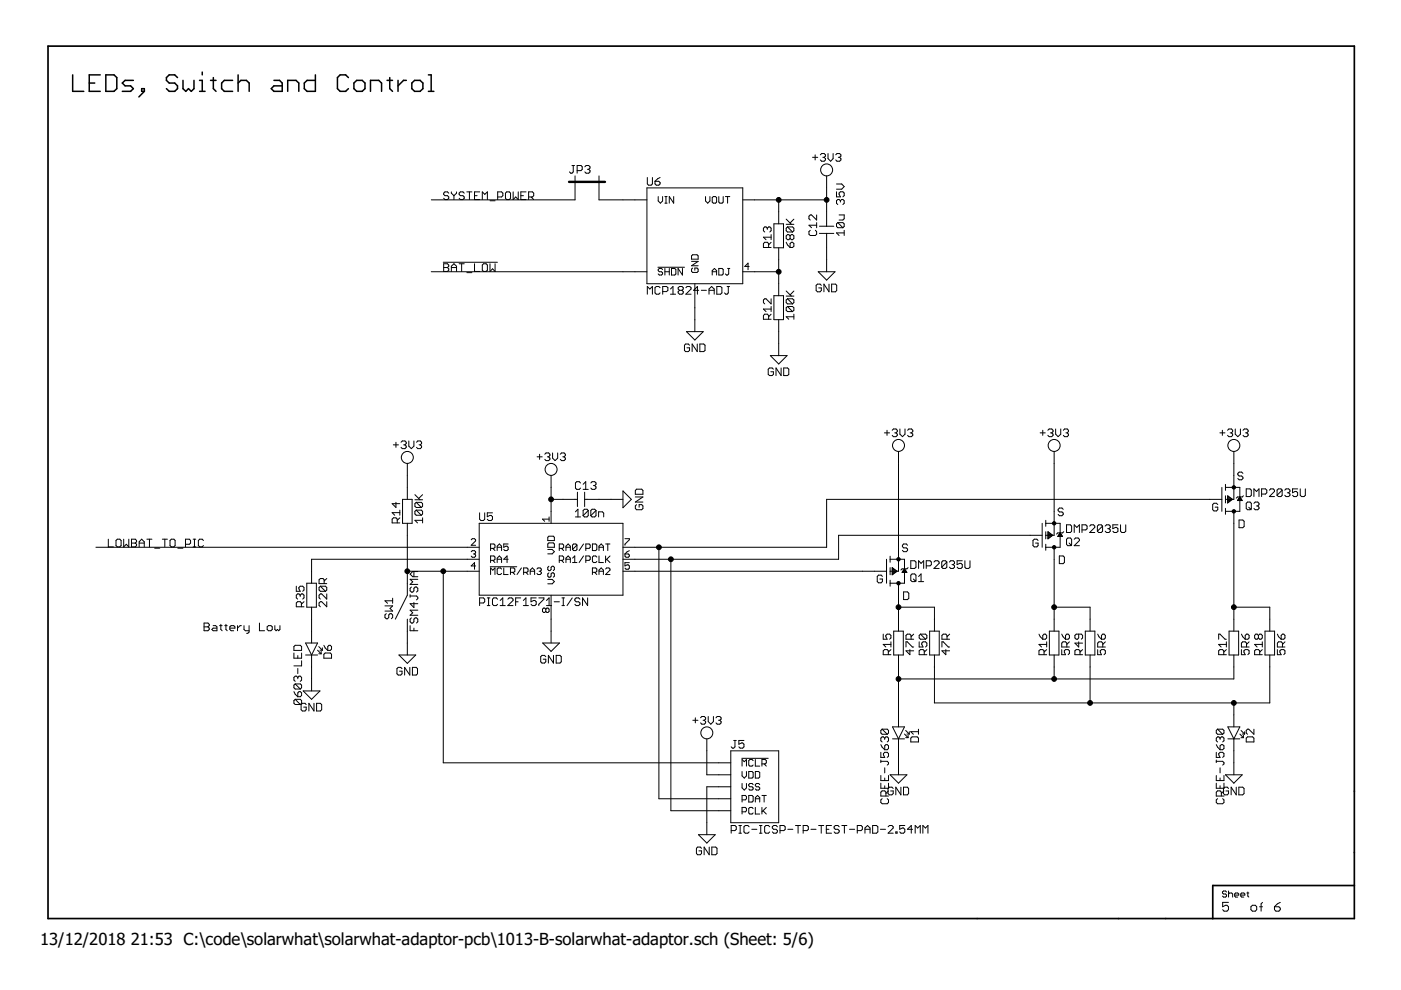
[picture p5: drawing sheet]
<svg xmlns="http://www.w3.org/2000/svg" width="297mm" height="210mm" viewBox="0 0 297 210" stroke-linecap="round" stroke-linejoin="round" font-family="sans-serif">
<defs><g id="words">
<g font-size="3.5">
<text x="8.5" y="200.4">13/12/2018</text>
<text x="27.7" y="200.4">21:53 C:\code\solarwhat\solarwhat-adaptor-pcb\1013-B-solarwhat-adaptor.sch (Sheet: 5/6)</text>
</g>
</g></defs>
<g fill="none" stroke="#000" stroke-width=".32">
<path d="M15.4 15.9v3.5h2.4M18.9 17.6h1.2M21.3 15.9h-2.4v3.5h2.4M22.4 15.9h1.8l.6 .5v2.4l-.6 .6h-1.8zM28.3 17h-1.8l-.6 .6 .6 .6h1.2l.6 .6-.6 .6h-1.8M30 18.8h.6v.6h-.6zM30.6 19.4l-1.2 1.2M37.6 16.4l-.6-.5h-1.1l-.6 .5v.6l.6 .6h1.1l.6 .6v.6l-.6 .6h-1.1l-.6-.6M38.8 17v1.8l.6 .6 .6-.6 .6 .6 .5-.6v-1.8M42.3 19.4h1.2M42.3 17h.6v2.4M42.9 15.3v.6"/>
<path d="M44.6 17h1.2M45.2 16.4v2.4l.6 .6M49.3 17h-1.7l-.6 .6v1.2l.6 .6h1.7M50.5 17.6l.6-.6h1.1l.6 .6v1.8M50.5 15.9v3.5M58.1 17h1.2l.5 .6v1.8h-1.7l-.6-.6 .6-.6h1.7M61 19.4v-2.4h1.8l.6 .6v1.8M66.9 15.9v3.5h-1.8l-.6-.6v-1.2l.6-.6h1.8M73.9 16.4l-.6-.5h-1.2l-.6 .5v2.4l.6 .6h1.2l.6-.6M75 17.6l.6-.6h1.2l.6 .6v1.2l-.6 .6h-1.2l-.6-.6zM78.5 19.4v-2.4h1.8l.6 .6v1.8M82.1 17h1.1"/>
<path d="M82.6 16.4v2.4l.6 .6M84.4 17v2.4M86.1 17h-.5l-1.2 1.2M87.3 17.6l.6-.6h1.2l.6 .6v1.2l-.6 .6h-1.2l-.6-.6zM90.8 19.4h1.2M90.8 15.9h.6v3.5"/>
</g>
<g fill="none" stroke="#000" stroke-width=".21">
<path d="M121.3 35.1h.5M121.5 35.1v1.3l-.2 .3h-.3l-.3-.3M121.9 37.3v5.1h-30.5M122.4 36.2h.8l.2-.3v-.5l-.2-.3h-.8v1.6M124 35.4l.3-.3h.5l.3 .3v.2l-.3 .3M124.5 35.9h.3M124.8 35.9l.3 .3v.2l-.3 .3h-.5l-.3-.3M127 37.3v5.1h10.2M137.2 39.8h20.3v20.4h-20.3zM137.2 37.6v1.4l.3 .3h.5l.3-.3v-1.4M138.9 38.4h.8l.3 .3v.3l-.3 .3h-.6l-.2-.3zM140 37.6l-1.1 .8"/>
<path d="M172.3 33.4h1.1M172.8 32.8v1.1M173.9 32.8l.3-.2h.5l.3 .2v.3l-.3 .3M174.5 33.4h.2M174.7 33.4l.3 .2v.3l-.3 .3h-.5l-.3-.3M175.3 37.3v10.7M175.6 32.6v1l.5 .6 .5-.6v-1M177.2 32.8l.3-.2h.5l.3 .2v.3l-.3 .3M177.4 39h1.1l.5 .6-.5 .5h-1.1M177.7 33.4h.3M178 33.4l.3 .2v.3l-.3 .3h-.5l-.3-.3M91.4 57.6h45.8"/>
<path d="M94 55.6h11.5M94.1 55.9h.8l.2 .3v.3l-.2 .2 .2 .3v.3l-.2 .3h-.8zM94.1 56.7h.8M95.1 41l-.2-.3h-.6l-.2 .3v.2l.2 .3h.6l.2 .3v.2l-.2 .3h-.6l-.2-.3M95.7 40.7v.3l.5 .5M95.7 57.6v-1.1l.5-.6 .6 .6v1.1M95.7 56.7h1.1M96.2 41.5v.8M96.8 40.7v.3l-.6 .5M97.3 55.9h1.1M97.9 55.9v1.7M98.4 41l-.3-.3h-.5l-.3 .3v.2l.3 .3h.5l.3 .3v.2l-.3 .3h-.5l-.3-.3"/>
<path d="M99 40.7h1.1M99 57.8h1.1M99.5 40.7v1.6M100.6 55.9v1.7h1.1M100.6 41.5h.6M101.7 40.7h-1.1v1.6h1.1M102.3 42.3v-1.6l.5 .5 .5-.5v1.6M102.5 55.9h.6l.2 .3v1.1l-.2 .3h-.6l-.2-.3v-1.1zM103.9 55.9v1.7l.5-.6 .6 .6v-1.7M103.9 42.6h1.1M105.5 41.8h.8l.3-.3v-.5l-.3-.3h-.8v1.6M107.4 40.7h.6l.2 .3v1l-.2 .3h-.6l-.2-.3v-1z"/>
<path d="M108.8 40.7v1.6l.5-.5 .6 .5v-1.6M110.4 41.5h.6M111.5 40.7h-1.1v1.6h1.1M112.1 41.8h.8l.3-.3v-.5l-.3-.3h-.8v1.6M112.6 41.8l.6 .5M139.5 56.7h5.6M139.6 41.7v.9l.4 .5 .5-.5v-.9M140.5 57.1l-.2-.2h-.5l-.2 .5 .2 .2h.5l.2 .5-.2 .2h-.5l-.2-.2M141 43.1h.4M141 41.7h.4M141 57.6h.9M141 56.9v1.4"/>
<path d="M141.2 41.7v1.4M141.9 56.9v1.4M142.4 56.9h.7l.2 .2v1l-.2 .2h-.7zM142.8 41.7v1.4l-.9-1.4v1.4M144.7 56.9v1.4l-.9-1.4v1.4M146.6 55.4h1.4l-1.4 .9h1.4M146.9 56.8l-.3 .3v.4l.3 .3h.9l.2-.3v-.4l-.2-.3h-.5v.5M146.9 54h.9l.2 .3v.6h-1.4v-.6zM149.6 41.7v.9l.5 .5 .4-.5v-.9M151 58.3v-.9l.5-.5 .4 .5v.9M151 57.6h.9M151.2 41.7h.5l.2 .2v.9l-.2 .3h-.5l-.2-.3v-.9z"/>
<path d="M152.4 41.7v1.1l.2 .3h.5l.2-.3v-1.1M152.4 56.9h.7l.2 .2v1l-.2 .2h-.7zM153.8 41.7h.9M154.3 41.7v1.4M154.3 56.9h.4M154.5 56.9v1.2l-.2 .2-.5-.2M157.5 57.6h7.6M157.5 42.4h17.8M158.8 56.5h-.9l.7-.7v1.4M162.7 48.4l.3-.3h.2l.3 .3v.5l-.3 .3M162.7 48.4l-.3-.3h-.3l-.2 .3v.5l.2 .3M162.7 48.4v.2"/>
<path d="M163 52.5v-.9l-.3-.2h-.6l-.2 .2v.9h1.6M163.5 49.7v1.1M163.5 51.4l-.5 .5M163.5 50.3h-1.6l.5 .5M164.1 47.5h2v5h-2zM165.1 42.4v5.1M165.1 52.5v10.2M166.7 51.4l.3 .5 .5 .6M166.7 47.6h1.6M166.7 46.5l1.1 1.1M167 48.1h1l.3 .3v.5l-.3 .3M167 48.1l-.3 .3v.5l.3 .3h1"/>
<path d="M167 48.1l1 1.1M167.5 50l.3-.3h.2l.3 .3v.5l-.3 .3h-.2l-.3-.3M167.5 51.6l.3-.2h.2l.3 .2v.6l-.3 .3h-.5zM167.5 50l-.3-.3h-.2l-.3 .3v.5l.3 .3h.2l.3-.3M167.5 50v.5M168.3 46.5l-.8 .8M171.8 48.8l-.3 .3v.6l.3 .2h1.1l.2-.2v-.6l-.2-.3M173.1 45.6v1.1l-1-1.1h-.3l-.3 .2v.6l.3 .3M173.1 47.2v1.1M173.1 47.8h-1.6l.6 .5M173.5 57.6h3.5l-1.7 1.8zM173.7 49.5h3.1"/>
<path d="M173.7 48h3.1M175.3 49.5v8.1M177.4 40.7v1h.8l-.3-.5v-.3l.3-.2h.5l.3 .2v.6l-.3 .2M177.6 47.2h1.1l.3 .3v.5l-.3 .3M177.6 47.2l-.2 .3v.5l.2 .3h1.1M177.6 47.2l1.1 1.1M177.9 45.6h1.1v.8l-.3 .3h-.8M178.2 42.6l.3-.3h.2l.3 .3v.5l-.3 .3M178.2 42.6l-.3-.3h-.3l-.2 .3v.5l.2 .3M178.2 42.6v.2M179 49.4h-1.6l.5 .5M179 48.8v1.1"/>
<path d="M137.2 62.4v-1.7l.6 .6 .5-.6v1.7M140 61l-.3-.3h-.6l-.2 .3v1.1l.2 .3h.6l.3-.3M140.5 61.8h.8l.3-.2v-.6l-.3-.3h-.8v1.7M142.2 62.4h1M142.2 61.3l.5-.6v1.7M144.1 61.6l-.3-.3v-.3l.3-.3h.5l.3 .3v.3l-.3 .3M144.1 61.6l-.3 .2v.3l.3 .3h.5l.3-.3v-.3l-.3-.2M144.1 61.6h.5M145.4 61l.3-.3h.5l.3 .3v.3l-1.1 1.1h1.1M145.5 70.3h3.6l-1.8 1.8zM146.2 73.2l-.3-.3h-.5l-.3 .3v1.1l.3 .2h.5l.3-.2v-.6h-.6M147.3 60.2v10.1"/>
<path d="M147.8 72.9v1.6l-1.1-1.6v1.6M148.1 61.6h-1l.8-.9v1.7M148.4 72.9h.8l.3 .3v1.1l-.3 .2h-.8zM148.7 61.6h1.1M150.3 61.6h1.1M150.3 62.4v-1.1l.6-.6 .5 .6v1.1M152 60.7h.8l.3 .3v1.1l-.3 .3h-.8zM154.2 60.7h.5M154.4 60.7v1.4l-.2 .3h-.3l-.3-.3M163 67.7v-.8l-.3-.3h-.6l-.2 .3v.8h1.6M163.3 75.4h3.6l-1.8 1.8zM163.5 63.4v1l-1.1-1h-.3l-.2 .2v.6l.2 .2"/>
<path d="M163.5 66.6l-.5 .6M163.5 65.5h-1.6l.5 .6M163.5 65v1.1M164 78.3l-.3-.3h-.5l-.3 .3v1.1l.3 .2h.5l.3-.2v-.6h-.6M164.1 62.7h2v5.1h-2zM165.1 67.8v7.6M165.6 78v1.6l-1.1-1.6v1.6M166.2 78h.8l.2 .3v1.1l-.2 .2h-.8zM166.7 62.8h1.6M166.7 61.7l1.1 1.1M167 63.4h1l.3 .2v.6l-.3 .2M167 65h1l.3 .3v.5l-.3 .3"/>
<path d="M167 65l-.3 .3v.5l.3 .3h1M167 63.4l-.3 .2v.6l.3 .2h1M167 65l1 1.1M167 63.4l1 1M168.3 67.2h-1.6l.5 .5M168.3 66.6v1.1M168.3 61.7l-.8 .8M174.1 60.5l-.2-.3h-.6l-.3 .3v1.1l.3 .3h.6l.2-.3v-.6h-.5M175.8 60.2v1.7l-1.1-1.7v1.7M176.3 60.2h.8l.3 .3v1.1l-.3 .3h-.8zM83.4 94.3h1.1M83.9 93.8v1"/>
<path d="M85 93.8l.3-.3h.6l.2 .3v.2l-.2 .3M85.6 94.3h.3M85.9 94.3l.2 .3v.2l-.2 .3h-.6l-.3-.3M86.4 98.3v7.6M86.7 93.5v1.1l.5 .5 .6-.5v-1.1M88.3 93.8l.3-.3h.5l.3 .3v.2l-.3 .3M88.9 94.3h.2M89.1 94.3l.3 .3v.2l-.3 .3h-.5l-.3-.3M113.9 96.9h1.1M114.4 96.3v1.1M115.5 96.3l.3-.3h.5l.3 .3v.3l-.3 .3M116.1 96.9h.2"/>
<path d="M116.3 96.9l.3 .2v.3l-.3 .3h-.5l-.3-.3M117.2 96v1.1l.5 .6 .5-.6v-1.1M118.8 96.3l.3-.3h.5l.3 .3v.3l-.3 .3M119.3 96.9h.3M119.6 96.9l.3 .2v.3l-.3 .3h-.5l-.3-.3M187.5 91.8h1.1M188.1 91.2v1.1M189.2 91.2l.2-.2h.6l.2 .2v.3l-.2 .3M189.7 91.8h.3M190 91.8l.2 .3v.2l-.2 .3h-.6l-.2-.3M190.5 95.7v25.4h-1.8M190.8 91v1.1l.5 .5 .6-.5v-1.1"/>
<path d="M192.4 91.2l.3-.2h.6l.2 .2v.3l-.2 .3M193 91.8h.3M193.3 91.8l.2 .3v.2l-.2 .3h-.6l-.3-.3M220.5 91.8h1.1M221.1 91.2v1.1M222.2 91.2l.2-.2h.6l.3 .2v.3l-.3 .3M222.7 91.8h.3M223 91.8l.3 .3v.2l-.3 .3h-.6l-.2-.3M223.5 95.7v17.8h-1.8M223.8 91v1.1l.5 .5 .6-.5v-1.1M225.4 91.2l.3-.2h.6l.2 .2v.3l-.2 .3M226 91.8h.3"/>
<path d="M226.3 91.8l.2 .3v.2l-.2 .3h-.6l-.3-.3M258.6 91.8h1.1M259.2 91.2v1.1M260.3 91.2l.2-.2h.6l.2 .2v.3l-.2 .3M260.8 91.8h.3M261.1 91.8l.2 .3v.2l-.2 .3h-.6l-.2-.3M261.6 95.7v10.2h-1.8M261.9 91v1.1l.5 .5 .6-.5v-1.1M263.5 91.2l.3-.2h.6l.2 .2v.3l-.2 .3M264.1 91.8h.3M264.4 91.8l.2 .3v.2l-.2 .3h-.6l-.3-.3M20.3 116h81.3"/>
<path d="M23 114.3v1.7h1M24.6 114.6l.3-.3h.5l.3 .3v1.1l-.3 .3h-.5l-.3-.3zM26.2 114.3v1.7l.6-.6 .5 .6v-1.7M27.9 114.3h.8l.3 .3v.3l-.3 .2 .3 .3v.3l-.3 .3h-.8zM27.9 115.1h.8M29.5 115.1h1.1M29.5 116v-1.1l.5-.6 .6 .6v1.1M31.1 114.3h1.1M31.7 114.3v1.7M32.8 116.2h1.1M34.4 114.3h1.1M34.9 114.3v1.7"/>
<path d="M36 114.6l.3-.3h.6l.2 .3v1.1l-.2 .3h-.6l-.3-.3zM37.7 116.2h1.1M39.3 115.4h.8l.3-.3v-.5l-.3-.3h-.8v1.7M41 114.3h.5M41 116h.5M41.2 114.3v1.7M43.1 114.6l-.2-.3h-.6l-.2 .3v1.1l.2 .3h.6l.2-.3M83.9 106.5v1.1l-.8-.8h1.7M84.2 110.9v-.8l-.3-.3h-.5l-.3 .3v.8h1.7M84.8 108.7h-1.7l.6 .5M84.8 109.8l-.6 .5M84.8 108.2v1"/>
<path d="M85.3 105.9h2.1v5.1h-2.1zM86.4 111v15.2l-2.6 5.1M88 106h1.6M88 104.9l1 1.1M88.2 106.5h1.1l.3 .3v.5l-.3 .3M88.2 108.2h1.1l.3 .2v.6l-.3 .2M88.2 108.2l-.2 .2v.6l.2 .2h1.1M88.2 106.5l-.2 .3v.5l.2 .3h1.1M88.2 108.2l1.1 1M88.2 106.5l1.1 1.1M89.6 110.3h-1.6l.5 .6M89.6 109.8v1.1"/>
<path d="M89.6 104.9l-.8 .8M99.9 114.4l.2-.2h.5l.2 .2v.3l-.9 .9h.9M99.9 117l.2-.2h.5l.2 .2-.2 .5M100.4 117.5h.2M100.6 117.5l.2 .2-.2 .5h-.5l-.2-.3M100.8 120h-.9l.7-.7v1.4M101.6 118.6h-35.5v5.1M101.6 111h30.5v15.2h-30.5zM101.7 108.7v1.4l.3 .3h.5l.3-.3v-1.4M104 116.3h.7l.2-.3v-.4l-.2-.3h-.7v1.4M104 118.8h.7l.2-.2v-.5l-.2-.2h-.7v1.4M104.4 108.7h-1.1v.9l.6-.3h.2l.3 .3v.5l-.3 .3h-.5l-.3-.3"/>
<path d="M104.5 116.3l.4 .4M104.5 118.8l.4 .5M105.4 119.3v-1l.5-.4 .4 .4v1M105.4 116h.9M105.4 116.7v-.9l.5-.5 .4 .5v.9M105.4 118.6h.9M107.7 115.3h-.9v.7l.5-.2 .4 .2v.5l-.2 .2h-.5l-.2-.2M107.7 118.6h-.9l.7-.7v1.4M116.1 116.5h1l.4 .5-.4 .4h-1M116.1 113.9l.3-.2h.9l.2 .2v.7h-1.4zM116.4 115.1h.9l.2 .2v.7h-1.4v-.7zM116.4 109.6v.9"/>
<path d="M116.4 110.1h-1.4l.5 .4M116.8 100.8v10.2M116.8 105.9h5.6M118.6 116.3h.7l.2-.3v-.4l-.2-.3h-.7v1.4M118.6 118.8h.7l.2-.2v-.5l-.2-.2h-.7v1.4M119 118.8l.5 .5M119 116.3l.5 .4M120 116h.9M120 118.6h.9M120 116.7v-.9l.5-.5 .4 .5v.9M120 119.3v-1l.5-.4 .4 .4v1M121.4 118.3l.5-.4v1.4"/>
<path d="M121.4 119.3h.9M122 108.5l.5-.5v1.6M122 109.6h1.1M122.3 115.6l-.2-.3h-.5l-.2 .3v.9M122.3 115.6v.9l-.2 .2h-.5l-.2-.2M122.3 115.6l-.9 .9M122.4 104.4v3M123.1 102.4l-.3-.3h-.5l-.3 .3v1.1l.3 .3h.5l.3-.3M123.6 102.7l.6-.6v1.7M123.6 103.8h1.1M123.7 117.9l-.9 1.4M123.7 115.3l-.9 1.4"/>
<path d="M124 105.9h8.1M124 104.4v3M124.2 116.3h.7l.2-.3v-.4l-.2-.3h-.7v1.4M124.2 118.8h.7l.2-.2v-.5l-.2-.2h-.7v1.4M124.7 108.2v1.1l-.2 .3h-.6l-.3-.3M124.7 108.2l-.2-.2h-.6l-.3 .2v1.1M124.7 108.2l-1.1 1.1M125.3 102.4l.2-.3h.6l.3 .3v.3l-.3 .3M125.6 115.3h.7l.2 .3v.9l-.2 .2h-.7zM125.8 103h.3M126.1 103l.3 .2v.3l-.3 .3h-.6l-.2-.3M126.4 108.2v1.1l-.3 .3h-.6l-.2-.3"/>
<path d="M126.4 108.2l-.3-.2h-.6l-.2 .2v1.1M126.4 108.2l-1.1 1.1M126.5 118.1l-.2-.2h-.5l-.2 .2v.9l.2 .3h.5l.2-.3M126.9 109.6v-1.1h.8l.3 .3v.8M127 116h.9M127 116.7v-.9l.5-.5 .4 .5v.9M127 117.9v1.4h.9M128.4 115.3h.9M128.4 117.9v1.4M128.6 118.6l.7 .7M128.9 115.3v1.4M129.3 117.9l-.9 .9"/>
<path d="M132.1 104.1l1.8 1.8-1.8 1.8zM132.5 117.5h.7l.2 .4-.2 .3h-.5l-.2-.3zM132.5 114.2h.9v.2l-.9 1v.2M133.4 119.3h-.9v.7l.5-.2 .4 .2v.5l-.2 .2h-.5l-.2-.2M133.4 116.8l-.9 .7M134.7 105.4h1.6l-1.6 1h1.6M135 107l-.3 .3v.5l.3 .3h1.1l.2-.3v-.5l-.2-.3h-.6v.5M135 103.7h1.1l.2 .3v.8h-1.6v-.8zM139.7 116v53.4h15.2M142.2 118.6v53.3h12.7M188 118.6v5.1M188.7 118.6h3.1v5.1h-3.1"/>
<path d="M188.7 117.9v1.3M192.4 115.6l-.2-.3h-.6l-.3 .3v.3l.3 .3h.6l.2 .2v.3l-.2 .3h-.6l-.3-.3M193.1 118.9h.8l.3 .3v1l-.3 .3h-.8zM196.4 120h.8l.3-.3v-.5l-.3-.3h-.8v1.6M198 119.2l.3-.3h.5l.3 .3v.2l-1.1 1.1h1.1M200.7 119.2v1l-.2 .3h-.6l-.2-.3M200.7 119.2l-.2-.3h-.6l-.2 .3v1M200.7 119.2l-1 1M201.3 119.2l.3-.3h.5l.3 .3v.2l-.3 .3M201.8 119.7h.3M202.1 119.7l.3 .3v.2l-.3 .3h-.5l-.3-.3M204 118.9h-1.1v.8l.6-.3h.3l.2 .3v.5l-.2 .3h-.6l-.3-.3"/>
<path d="M204.6 118.9v1.3l.2 .3h.6l.3-.3v-1.3M220.1 114.6l-.3-.3h-.5l-.3 .3v1.1l.3 .3h.5l.3-.3v-.6h-.5M221 113.5h-43.2v5.1h-45.7M221 111v5M221.7 111h3.1v5h-3.1M221.7 110.3v1.3M221.7 112.7v1.6M221.7 115.4v1.3M222.2 113h.3M222.2 113.3h.8M222.2 112.7l1 .8-1 .8zM222.2 114.2h.1"/>
<path d="M222.2 114h.3M222.2 113.8h.5M222.2 113.7h.7M222.2 113.2h.6M222.2 112.8h.1M223.5 116v17.8M224.3 113.7h1M224.4 113.6h.8M224.5 113.5h.6M224.5 113.3h.5M224.6 117.9h.8l.3 .3v1l-.3 .3h-.8zM224.6 113.2h.3"/>
<path d="M224.7 113.1h.2M224.8 113l.5 .7h-1zM225.4 108l-.3-.3h-.5l-.3 .3v.3l.3 .2h.5l.3 .3v.3l-.3 .2h-.5l-.3-.2M225.5 112.7l-.2 .3h-1l-.3 .2M226.1 111.3h.8l.3 .2v1.1l-.3 .3h-.8zM226.4 114.1h.5l.3 .2v1.1l-.3 .3h-.5l-.3-.3v-1.1zM226.7 115.1l.5 .6M227.8 112.9v-1.6l.5 .5 .6-.5v1.6M227.8 114.3l.2-.2h.6l.3 .2v.3l-1.1 1.1h1.1M229.4 112.4h.8l.3-.3v-.6l-.3-.2h-.8v1.6M231 111.5l.3-.2h.5l.3 .2v.3l-1.1 1.1h1.1M233.8 111.5v1.1l-.3 .3h-.6l-.2-.3"/>
<path d="M233.8 111.5l-.3-.2h-.6l-.2 .2v1.1M233.8 111.5l-1.1 1.1M234.3 111.5l.3-.2h.5l.3 .2v.3l-.3 .3M234.8 112.1h.3M235.1 112.1l.3 .3v.2l-.3 .3h-.5l-.3-.3M237 111.3h-1.1v.8l.6-.3h.2l.3 .3v.5l-.3 .3h-.5l-.3-.3M237.6 111.3v1.3l.2 .3h.6l.3-.3v-1.3M258.2 107l-.3-.3h-.5l-.3 .3v1.1l.3 .2h.5l.3-.2v-.6h-.6M259.1 105.9h-83.8v10.1h-43.2M259.1 103.3v5.1M259.8 102.7v1.3M259.8 105.1v1.5"/>
<path d="M259.8 107.8v1.3M259.8 103.3h3.1v5.1h-3.1M260.3 105.3h.2M260.3 105.9h.9M260.3 106.4h.2M260.3 106.1h.7M260.3 105.8h.9M260.3 105.1l1 .8-1 .7zM260.3 106.6h.1M260.3 106.3h.5M260.3 105.6h.6M260.3 105.4h.4"/>
<path d="M261.6 108.4v25.4M262.4 106.1h1M262.5 106h.8M262.6 105.9h.6M262.6 105.7h.5M262.7 110.3h.8l.3 .2v1.1l-.3 .3h-.8zM262.7 105.6h.3M262.8 105.5h.2M262.9 105.4l.5 .7h-1zM263.5 100.4l-.3-.3h-.5l-.3 .3v.2l.3 .3h.5l.3 .3v.3l-.3 .2h-.5l-.3-.2M263.6 105.1l-.2 .3h-1l-.3 .2M264.2 103.7h.8l.3 .2v1.1l-.3 .3h-.8z"/>
<path d="M264.5 106.4h.5l.3 .3v1.1l-.3 .3h-.5l-.3-.3v-1.1zM264.8 107.5l.5 .6M265.9 105.3v-1.6l.5 .5 .5-.5v1.6M265.9 106.7l.2-.3h.6l.2 .3v.3l-.2 .3M266.4 107.3h.3M266.7 107.3l.2 .2v.3l-.2 .3h-.6l-.2-.3M267.5 104.8h.8l.3-.3v-.6l-.3-.2h-.8v1.6M269.1 103.9l.3-.2h.5l.3 .2v.3l-1.1 1.1h1.1M271.8 103.9v1.1l-.2 .3h-.6l-.2-.3M271.8 103.9l-.2-.2h-.6l-.2 .2v1.1M271.8 103.9l-1 1.1M272.4 103.9l.3-.2h.5l.3 .2v.3l-.3 .3"/>
<path d="M272.9 104.5h.3M273.2 104.5l.3 .3v.2l-.3 .3h-.5l-.3-.3M275.1 103.7h-1.1v.8l.6-.3h.2l.3 .3v.5l-.3 .3h-.5l-.3-.3M275.7 103.7v1.3l.2 .3h.6l.3-.3v-1.3M43.3 132.1h.8l.3 .3v.3l-.3 .2 .3 .3v.3l-.3 .2h-.8zM43.3 132.9h.8M45.2 132.7h.5l.3 .2v.8h-.8l-.3-.2 .3-.3h.8M46.5 132.7h.6M46.8 132.4v1.1l.3 .2M47.6 132.7h.6M47.9 132.4v1.1l.3 .2M48.7 133.2h1.1v-.3l-.2-.2h-.6l-.3 .2v.6l.3 .2h.6"/>
<path d="M50.4 132.7v1M51.2 132.7h-.3l-.5 .5M51.7 132.7v.8l.3 .2h.8M52.8 132.7v1.3l-.3 .3h-.2M55 132.1v1.6h1.1M56.6 132.9l.3-.2h.5l.3 .2v.6l-.3 .2h-.5l-.3-.2zM58.3 132.7v.8l.2 .2 .3-.2 .3 .2 .3-.2v-.8M62.3 138.5v1.1h1.6v-1.1M62.6 136.8h1.1l.2 .3v.8h-1.6v-.8zM62.8 124.3v1.1h.8l-.2-.6v-.2l.2-.3h.6l.3 .3v.5l-.3 .3M63.1 139v.6M63.6 126.2l-.2-.3h-.3l-.3 .3v.5l.3 .3"/>
<path d="M63.6 126.2l.3-.3h.3l.3 .3v.5l-.3 .3M63.6 126.2v.3M63.9 128.7v-.9l-.3-.2h-.5l-.3 .2v.9h1.7M64.5 127.6l-.6 .5M64.8 138.9h2.5M64.8 136.3h2.5l-1.2 2.6zM65 123.7h2.1v5h-2.1zM66.1 128.7v7.6M66.1 138.9v7.6M67.3 137.9l.8 .7M67.6 137.1l.7 .8M67.6 138.6h.5"/>
<path d="M67.8 137.9h.5M67.9 124.3h1.1l.3 .3v.5l-.3 .3M67.9 124.3l-.3 .3v.5l.3 .3h1.1M67.9 124.3l1.1 1.1M68.1 138.1v.5M68.3 137.4v.5M68.7 138.7l.2-.2h1.1l.3 .2v.9h-1.6zM68.7 136.8l.2 .6 .6 .5M68.7 123.7v-.8l-.2-.2h-.6l-.3 .2v.8h1.7M69.3 127.6v1.1l-1.1-1.1h-.3l-.3 .2v.6l.3 .3M69.3 125.9v1.1l-1.1-1.1h-.3l-.3 .3v.5l.3 .3M69.3 122.7l-.6 .5"/>
<path d="M69.7 136.8h.3l.3 .3v.5l-.3 .3h-.5v-.8zM81.6 128.5h1.6l-.5 .5 .5 .6h-1.6M81.9 130.1l-.3 .3v.5l.3 .3h.3l.2-.3v-.5l.3-.3h.3l.2 .3v.5l-.2 .3M83.2 126.8v1.1M83.2 127.4h-1.6l.6 .5M84.6 138.9h3.5l-1.7 1.8zM86.4 121.1h15.2M86.4 131.3v7.6M87 132.7v1h1.6M87 126.1v.5M87 126.4h1.3l.3 .2v.3l-.3 .3M87.2 131l-.2 .3v.5l.2 .3h.3l.3-.3v-.5l.2-.3h.3l.3 .3v.5l-.3 .3"/>
<path d="M87.2 124.5l-.2 .2v.6l.2 .2h.3l.3-.2v-.6l.2-.2h.3l.3 .2v.6l-.3 .2M87.8 121.2v1.1M87.8 127.7v1.1l-.8-.8h1.6M87.8 133.2v.5M88.6 129.4h-1.6l.5 .5-.5 .6h1.6M88.6 122.8h-1.6l.5 .6-.5 .5h1.6M88.6 121.2h-1.1l-.5 .5 .5 .6h1.1M94 121.1v40.6h60.9M101.7 127.8h.8l.3-.2v-.6l-.3-.2h-.8v1.6M103.3 126.8h.6M103.3 128.4h.6M103.6 126.8v1.6"/>
<path d="M103.9 120.2h5.7M104 121.8v-1.4l.5 .5 .4-.5v1.4M105.5 127l-.3-.2h-.5l-.3 .2v1.1l.3 .3h.5l.3-.3M106 128.4h1.1M106 127.3l.6-.5v1.6M106.3 120.6l-.2-.2h-.5l-.2 .2v1l.2 .2h.5l.2-.2M106.8 120.4v1.4h.9M107.7 127l.2-.2h.6l.3 .2v.3l-1.1 1.1h1.1M108.2 121.3h.7l.3-.2v-.5l-.3-.2h-.7v1.4M108.7 121.3l.5 .5M109.3 127.6h.6M110.4 126.8h-1.1v1.6"/>
<path d="M110.6 120.4l-1 1.4M111 128.4h1M111 127.3l.5-.5v1.6M111 121.3h.7l.3-.2v-.5l-.3-.2h-.7v1.4M111.5 121.3l.5 .5M112.4 121.8v-.9l.5-.5 .4 .5v.9M112.4 121.1h.9M113.7 126.8h-1.1v.8l.5-.3h.3l.3 .3v.5l-.3 .3h-.5l-.3-.3M113.8 120.6l.3-.2h.4l.3 .2-.3 .5M114.2 126.8h1.1v.2l-1.1 1.1v.3M114.3 121.1h.2M114.5 121.1l.3 .2-.3 .5h-.4l-.3-.2"/>
<path d="M115.1 136.3h3.5l-1.8 1.8zM115.7 129.2l.3-.3 .4 .3v.4l-.2 .3-.5-.3M115.7 139.2l-.3-.2h-.5l-.3 .2v1.1l.3 .3h.5l.3-.3v-.5h-.5M115.7 129.2v.4M115.7 129.2l-.2-.3-.5 .3v.4l.3 .3 .4-.3M115.9 128.4h1M115.9 127.3l.5-.5v1.6M116.1 122.9h1l.4 .4-.4 .5h-1M116.4 120.1l-.3 .2v.5l.5 .2 .2-.2v-.5l.5-.2 .2 .2v.5l-.2 .2M116.4 121.5l-.3 .2v.5l.5 .2 .2-.2v-.5l.5-.2 .2 .2v.5l-.2 .2M116.8 126.2v10.1M117.3 139v1.6l-1-1.6v1.6"/>
<path d="M117.5 127.6h1.1M117.9 139h.8l.3 .2v1.1l-.3 .3h-.8zM119.1 126.8h.6M119.1 128.4h.6M119.4 126.8v1.6M121.3 126.8l-1.1 1.6M123 127l-.3-.2h-.5l-.3 .2v.3l.3 .3h.5l.3 .2v.3l-.3 .3h-.5l-.3-.3M124.6 126.8v1.6l-1.1-1.6v1.6M125.6 121.3h.7l.2-.2v-.5l-.2-.2h-.7v1.4M126.1 121.3l.4 .5M127 121.1h.9M127 121.8v-.9l.5-.5 .4 .5v.9"/>
<path d="M128.4 120.6l.2-.2h.5l.2 .2v.3l-.9 .9h.9M132.1 121.1h55.9M187.1 122.2l-.3-.3h-.5l-.3 .3v1.1l.3 .3h.5l.3-.3v-.5h-.6M187.3 134.5v1h.8l-.3-.5v-.3l.3-.2h.5l.3 .2v.6l-.3 .2M188.3 138.8v-.8l-.2-.3h-.6l-.2 .3v.8h1.6M188.7 120.4v1.5M188.7 123v1.3M188.9 137.7l-.6 .6M188.9 136.6h-1.6l.5 .6M188.9 136.1v1.1M189.2 121.4h.6M189.2 120.6h.3"/>
<path d="M189.2 121.1h.9M189.2 120.9h.7M189.2 120.4l1 .7-1 .8zM189.2 121.8h.1M189.2 121.6h.3M189.2 121.2h.8M189.2 120.7h.5M189.2 120.4h.1M189.5 133.8h2v5.1h-2zM190.5 123.7v10.1M190.5 138.9v15.2M190.5 128.7h7.6v5.1"/>
<path d="M191.3 121.3h.9M191.4 121.2h.8M191.5 121.1h.6M191.5 120.9h.5M191.6 125.5h.8l.3 .3v1.1l-.3 .2h-.8zM191.6 120.8h.3M191.7 120.7h.1M191.8 120.6l.5 .8h-1zM192.1 137.2v-1.1h.3l1 1.1h.3M192.5 120.4l-.2 .2h-1l-.3 .3M192.9 137.7v1.1l-.8-.8h1.6M193.2 135.5v-.8l-.3-.2h-.5l-.3 .2v.8h1.6"/>
<path d="M193.4 121.7h.5l.3 .3v1l-.3 .3h-.5l-.3-.3v-1zM193.7 122.8l.5 .5M193.7 134.5l-.5 .5M194.8 120.5v-1.6l.5 .5 .5-.5v1.6M194.8 123.3h1M194.8 122.2l.5-.5v1.6M194.9 136.1v1.1h.8l-.3-.6v-.2l.3-.3h.5l.3 .3v.5l-.3 .3M195.2 134.5l-.3 .2v.6l.3 .2h1M195.2 134.5h1l.3 .2v.6l-.3 .2M195.2 134.5l1 1M196 138.8v-.8l-.3-.3h-.5l-.3 .3v.8h1.6M196.5 137.7l-.5 .6"/>
<path d="M197.1 133.8h2v5.1h-2zM198.1 138.9v10.1h71.1v-10.1M199.7 137.2v-1.1h.3l1.1 1.1h.2M200.5 137.7v1.1l-.8-.8h1.6M200.8 135.5v-.8l-.3-.2h-.5l-.3 .2v.8h1.6M201.3 134.5l-.5 .5M220.3 134.5l.3 .5 .5 .5M221.1 134.7l.3-.2h.2l.3 .2v.6l-.3 .2h-.5zM221.4 138.8v-.8l-.3-.3h-.5l-.3 .3v.8h1.6M221.9 136.6h-1.6l.5 .6M221.9 137.7l-.5 .6M221.9 136.1v1.1"/>
<path d="M222.5 133.8h2v5.1h-2zM223.5 138.9v5.1M223.5 128.7h7.6v5.1M225.1 137.7v1.1h.8l-.2-.8 .2-.3h.6l.2 .3v.5l-.2 .3M225.1 134.5l.3 .5 .5 .5M225.9 134.7l.3-.2h.3l.2 .2v.6l-.2 .2h-.6zM226.2 137.2v-.8l-.3-.3h-.5l-.3 .3v.8h1.6M226.7 136.1l-.5 .5M228.7 134.5v.8l-.2 .2h-.3l-.3-.2v-.6l.3-.2h1.1l.2 .2v.6l-.2 .2M228.7 136.1v1.1l-.8-.8h1.6M229 138.8v-.8l-.3-.3h-.5l-.3 .3v.8h1.6M229.5 137.7l-.5 .6"/>
<path d="M230.1 133.8h2v5.1h-2zM231.1 138.9v10.1M232.7 137.7v1.1h.8l-.2-.8 .2-.3h.6l.3 .3v.5l-.3 .3M232.7 134.5l.3 .5 .5 .5M233.5 134.7l.3-.2h.3l.3 .2v.6l-.3 .2h-.6zM233.8 137.2v-.8l-.3-.3h-.5l-.3 .3v.8h1.7M234.4 136.1l-.6 .5M258.4 135.5v-1h.3l1 1h.3M259.5 138.8v-.8l-.3-.3h-.5l-.3 .3v.8h1.6M260 136.6h-1.6l.5 .6M260 137.7l-.5 .6M260 136.1v1.1"/>
<path d="M260.6 133.8h2v5.1h-2zM261.6 138.9v5.1h-71.1M261.6 128.7h7.6v5.1M263.2 137.7v1.1h.8l-.3-.8 .3-.3h.6l.2 .3v.5l-.2 .3M263.2 134.5l.3 .5 .5 .5M264 134.7l.3-.2h.3l.2 .2v.6l-.2 .2h-.6zM264.3 137.2v-.8l-.3-.3h-.5l-.3 .3v.8h1.6M264.8 136.1l-.5 .5M266.8 134.7l-.3-.2h-.2l-.3 .2v.6l.3 .2h.2l.3-.2M266.8 134.7l.3-.2h.3l.2 .2v.6l-.2 .2h-.3l-.3-.2M266.8 134.7v.6M267.1 138.8v-.8l-.3-.3h-.5l-.3 .3v.8h1.6"/>
<path d="M267.6 136.6h-1.6l.5 .6M267.6 137.7l-.5 .6M267.6 136.1v1.1M268.2 133.8h2v5.1h-2zM270.8 137.7v1.1h.8l-.2-.8 .2-.3h.6l.2 .3v.5l-.2 .3M270.8 134.5l.3 .5 .5 .5M271.6 134.7l.3-.2h.3l.2 .2v.6l-.2 .2h-.6zM271.9 137.2v-.8l-.3-.3h-.5l-.3 .3v.8h1.6M272.4 136.1l-.5 .5M62.3 146.6l.3 .6 .5 .5M62.6 148.3l-.3 .2v.6l.3 .3h1.1M62.6 145l-.3 .3v.5l.3 .3h1.1"/>
<path d="M62.6 148.3h1.1l.2 .2v.6l-.2 .3M62.6 145h1.1l.2 .3v.5l-.2 .3M62.6 148.3l1.1 1.1M62.6 145l1.1 1.1M63.1 143.6l-.2-.2h-.3l-.3 .2v.6l.3 .3M63.1 143.6l.3-.2h.3l.2 .2v.6l-.2 .3M63.1 141.7v1.1M63.1 143.6v.3M63.4 146.6h.3l.2 .3v.5l-.2 .3h-.6v-.8zM63.9 140.1v1.1h-1.6M64.3 146.5h3.5l-1.7 1.8zM64.9 149.4l-.2-.3h-.6l-.3 .3v1.1l.3 .2h.6l.2-.2v-.6h-.5"/>
<path d="M66.6 149.1v1.6l-1.1-1.6v1.6M67.1 149.1h.8l.3 .3v1.1l-.3 .2h-.8zM85.2 141.8l-.2-.3h-.6l-.2 .3v1.1l.2 .2h.6l.2-.2v-.6h-.5M86.9 141.5v1.6l-1.1-1.6v1.6M87.4 141.5h.8l.3 .3v1.1l-.3 .2h-.8zM146.9 152.7h1.1M147.4 152.2v1.1M148.5 152.2l.3-.3h.5l.3 .3v.3l-.3 .2M149.1 152.7h.2M149.3 152.7l.3 .3v.3l-.3 .2h-.5l-.3-.2M149.9 156.7v7.6h5M150.2 151.9v1.1l.5 .5 .6-.5v-1.1"/>
<path d="M151.8 152.2l.3-.3h.5l.3 .3v.3l-.3 .2M152.3 152.7h.3M152.6 152.7l.3 .3v.3l-.3 .2h-.5l-.3-.2M154.9 159.2h10.2v15.2h-10.2zM155.6 157h.5M155.8 157v1.3l-.2 .3h-.3l-.3-.3M157.7 157h-1v.8l.5-.3h.3l.2 .3v.5l-.2 .3h-.6l-.2-.3M186.8 159.5v1.1h.8l-.3-.6v-.2l.3-.3h.5l.3 .3v.5l-.3 .3M186.8 157.9l.8 1.1M187 154.6l-.2 .3v.5l.2 .3h1.1M187 154.6h1.1l.3 .3v.5l-.3 .3M187 154.6l1.1 1.1"/>
<path d="M187.6 156.5l-.3-.3h-.3l-.2 .3v.6l.2 .2M187.6 156.5l.2-.3h.3l.3 .3v.6l-.3 .2M187.6 158.1l.2-.2h.3l.3 .2v.6l-.3 .3h-.5zM187.6 156.5v.3M189.2 154.1h2.6l-1.3 2.6zM189.2 156.7h2.6M190.5 156.7v7.6M191.8 155.6l.7 .8M192 154.9l.8 .7M192 156.4h.5M192.3 155.6h.5M192.5 155.9v.5"/>
<path d="M192.8 155.1v.5M193.4 156.2h1.1l.2 .3v.8h-1.6v-.8zM194.7 154.6v1.1M194.7 155.1h-1.6l.6 .6M257.9 159.5v1.1h.8l-.3-.6v-.2l.3-.3h.5l.3 .3v.5l-.3 .3M257.9 157.9l.8 1.1M258.1 154.6l-.2 .3v.5l.2 .3h1.1M258.1 154.6h1.1l.3 .3v.5l-.3 .3M258.1 154.6l1.1 1.1M258.7 158.1l.3-.2h.2l.3 .2v.6l-.3 .3h-.5zM258.7 156.5l-.3-.3h-.3l-.2 .3v.6l.2 .2M258.7 156.5l.3-.3h.2l.3 .3v.6l-.3 .2"/>
<path d="M258.7 156.5v.3M260.3 156.7h2.6M260.3 154.1h2.6l-1.3 2.6zM261.6 149v5.1M261.6 156.7v7.6M262.9 155.6l.7 .8M263.1 156.4h.5M263.1 154.9l.8 .7M263.4 155.6h.5M263.6 155.9v.5M263.9 155.1v.5M264.5 156.2h1.1l.3 .3v.8h-1.7v-.8z"/>
<path d="M265.9 154.6v1.1l-1.1-1.1h-.3l-.3 .3v.5l.3 .3M148.1 177h3.5l-1.7 1.8zM148.7 179.9l-.2-.3h-.6l-.2 .3v1.1l.2 .2h.6l.2-.2v-.6h-.5M150.4 179.6v1.6l-1.1-1.6v1.6M150.9 179.6h.8l.3 .3v1.1l-.3 .2h-.8zM154.9 166.8h-5v10.2M155 176.1h.8l.3-.3v-.5l-.3-.3h-.8v1.7M156.7 175h.5M156.7 176.7h.5M156.9 175v1.7M157.3 160.8h5.6M157.3 166.1v.9l.5 .5 .5-.5v-.9"/>
<path d="M157.3 162.4v-1.4l.5 .5 .5-.5v1.4M157.3 163.6v.9l.5 .5 .5-.5v-.9M157.3 169.6h.7l.3-.2v-.5l-.3-.2h-.7v1.4M157.3 172.1h.7l.3-.2v-.5l-.3-.2h-.7v1.4M158.7 163.6h.7l.3 .2v.9l-.3 .3h-.7zM158.7 168.7h.7l.3 .2v.9l-.3 .3h-.7zM158.8 175.3l-.2-.3h-.6l-.3 .3v1.1l.3 .3h.6l.2-.3M159.4 175.8h1.1M159.7 166.3l-.3-.2h-.4l-.3 .5 .3 .2h.4l.3 .5-.3 .2h-.4l-.3-.2M159.7 161.3l-.3-.3h-.4l-.3 .3v.9l.3 .2h.4l.3-.2M159.7 171.4l-.3-.2h-.4l-.3 .2v1l.3 .2h.4l.3-.2M160.1 163.6h.7l.3 .2v.9l-.3 .3h-.7z"/>
<path d="M160.1 161v1.4h1M160.1 170.1v-1l.5-.4 .5 .4v1M160.1 171.2v1.4h1M160.1 169.4h1M161 175h.6M161 176.7h.6M161.1 166.3l-.3-.2h-.4l-.3 .5 .3 .2h.4l.3 .5-.3 .2h-.4l-.3-.2M161.3 175v1.7M161.5 162h.7l.3-.3v-.4l-.3-.3h-.7v1.4M161.5 171.2v1.4M161.5 168.7h1M161.8 171.9l.7 .7"/>
<path d="M162 162l.5 .4M162 168.7v1.4M162.5 171.2l-1 .9M163.2 175.3l-.3-.3h-.5l-.3 .3v1.1l.3 .3h.5l.3-.3M164.8 175.3l-.3-.3h-.5l-.3 .3v.3l.3 .2h.5l.3 .3v.3l-.3 .3h-.5l-.3-.3M165.4 176.1h.8l.3-.3v-.5l-.3-.3h-.8v1.7M167 175.8h1.1M168.7 175h1M169.2 175v1.7M170.3 176.1h.8l.3-.3v-.5l-.3-.3h-.8v1.7M171.9 175.8h1.1M173.6 175h1"/>
<path d="M174.1 175v1.7M175.2 175.8h.5M176.3 175h-1.1v1.7h1.1M177.9 175.3l-.2-.3h-.6l-.3 .3v.3l.3 .2h.6l.2 .3v.3l-.2 .3h-.6l-.3-.3M178.5 175h1.1M179 175v1.7M180.1 175.8h1.1M181.8 176.1h.8l.2-.3v-.5l-.2-.3h-.8v1.7M183.4 175.8h1.1M183.4 176.7v-1.1l.5-.6 .6 .6v1.1M185 175h.8l.3 .3v1.1l-.3 .3h-.8zM186.7 175.8h1"/>
<path d="M186.8 161.1v.6M186.8 164.4v1.1h1.6v-1.1M186.8 166.1v1h1.6v-1M186.8 161.4h1.3l.3 .3v.3l-.3 .2M187 169.3l-.2 .3v.5l.2 .3h1.1l.3-.3v-.5l-.3-.3M187.6 162.8v1.1M187.6 165v.5M187.6 166.6v.5M187.8 168.8v-.8l-.2-.3h-.6l-.2 .3v.8h1.6M188.3 175.3l.3-.3h.5l.3 .3v.3l-1.1 1.1h1.1M188.4 167.7l-.6 .5M188.7 164.3h3.6l-1.8 1.8z"/>
<path d="M189.4 167.2l-.3-.3h-.5l-.3 .3v1.1l.3 .2h.5l.3-.2v-.6h-.6M189.9 176.4h.3v.3h-.3zM191 166.9v1.6l-1.1-1.6v1.6M191.6 166.9h.8l.2 .3v1.1l-.2 .2h-.8zM191.8 175h-1v.8l.5-.2h.3l.2 .2v.6l-.2 .3h-.6l-.2-.3M193.5 175.8h-1.1l.8-.8v1.7M194 176.7v-1.7l.6 .6 .5-.6v1.7M195.7 176.7v-1.7l.5 .6 .5-.6v1.7M257.9 166.1v1h1.6v-1M257.9 164.4v1.1h1.6v-1.1M257.9 161.4h1.3l.3 .3v.3l-.3 .2M257.9 161.1v.6"/>
<path d="M258.1 169.3l-.2 .3v.5l.2 .3h1.1l.3-.3v-.5l-.3-.3M258.7 162.8v1.1M258.7 165v.5M258.7 166.6v.5M259 168.8v-.8l-.3-.3h-.6l-.2 .3v.8h1.6M259.5 167.7l-.5 .5M259.8 164.3h3.6l-1.8 1.8zM260.5 167.2l-.3-.3h-.5l-.3 .3v1.1l.3 .2h.5l.3-.2v-.6h-.6M262.1 166.9v1.6l-1.1-1.6v1.6M262.7 166.9h.8l.3 .3v1.1l-.3 .2h-.8zM260.1 189.1l-.3-.2h-.4l-.2 .2 .2 .4h.4l.3 .3-.3 .4h-.4l-.2-.2M260.5 191.3h-1.3v1l.6-.4h.3l.4 .4v.6l-.4 .3h-.6l-.3-.3"/>
<path d="M260.5 188.9v1.3M260.5 189.5l.2-.2h.4l.2 .2v.7M261.8 189.8h.8l-.2-.5h-.4l-.2 .2v.5l.2 .2h.4M263.1 189.8h.8l-.2-.5h-.4l-.2 .2v.5l.2 .2h.4M264.4 189.3h.4M264.6 189.1v.9l.2 .2M265.5 191.9h.6l.3 .4v.6l-.3 .3h-.6l-.3-.3v-.6zM267.1 192.3h.6M267.7 191.3l-.3 .3v1.6M270.2 192.3h.9l.3 .3v.3l-.3 .3h-.6l-.3-.3zM271.4 191.3l-.6 .3-.6 .7"/>
<circle cx="175.3" cy="36" r="1.27"/>
<circle cx="86.4" cy="97" r="1.27"/>
<circle cx="116.8" cy="99.5" r="1.27"/>
<circle cx="190.5" cy="94.4" r="1.27"/>
<circle cx="223.5" cy="94.4" r="1.27"/>
<circle cx="261.6" cy="94.4" r="1.27"/>
<circle cx="149.9" cy="155.4" r="1.27"/>
</g>
<path d="M10.2 9.8h276.9v185h-276.9zM287.1 187.7h-30v7.1" fill="none" stroke="#000" stroke-width=".36"/>
<g fill="#000" stroke="#000" stroke-width=".21">
<circle cx="165.1" cy="57.6" r=".51"/>
<circle cx="165.1" cy="42.4" r=".51"/>
<circle cx="175.3" cy="42.4" r=".51"/>
<circle cx="116.8" cy="105.9" r=".51"/>
<circle cx="139.7" cy="116" r=".51"/>
<circle cx="142.2" cy="118.6" r=".51"/>
<circle cx="190.5" cy="118.6" r=".36"/>
<circle cx="223.5" cy="111" r=".36"/>
<circle cx="223.5" cy="116" r=".36"/>
<circle cx="261.6" cy="108.4" r=".36"/>
<circle cx="261.6" cy="103.3" r=".36"/>
<circle cx="86.4" cy="121.1" r=".51"/>
<circle cx="94" cy="121.1" r=".51"/>
<circle cx="190.5" cy="128.7" r=".51"/>
<circle cx="190.5" cy="123.7" r=".36"/>
<circle cx="223.5" cy="128.7" r=".51"/>
<circle cx="261.6" cy="128.7" r=".51"/>
<circle cx="190.5" cy="144" r=".51"/>
<circle cx="223.5" cy="144" r=".51"/>
<circle cx="231.1" cy="149" r=".51"/>
<circle cx="261.6" cy="149" r=".51"/>
</g>
<path d="M120.6 38.6h7.7" fill="none" stroke="#000" stroke-width=".51"/>
<use href="#words"/>
</svg>
